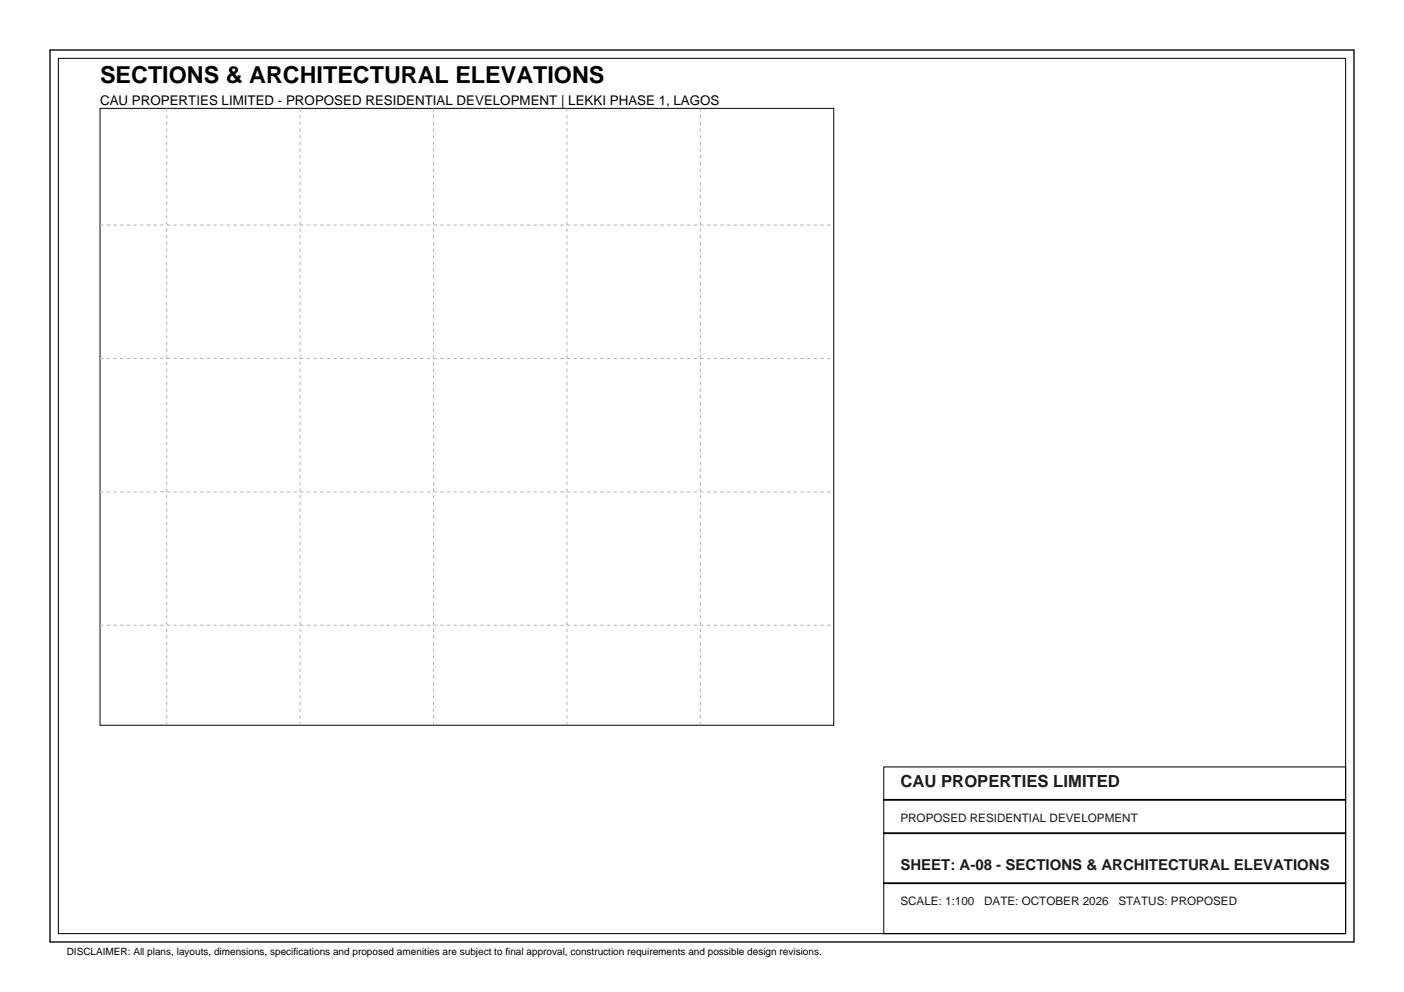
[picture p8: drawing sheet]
<svg xmlns="http://www.w3.org/2000/svg" width="297mm" height="210mm" viewBox="0 0 297 210" stroke-linecap="round" stroke-linejoin="round" font-family="sans-serif">
<defs><g id="words">
<text font-size="4.9" x="21.2" y="17.6">SECTIONS &amp; ARCHITECTURAL ELEVATIONS</text>
<text font-size="3.5" fill="#1a1a1a" x="190.5" y="166.5">CAU PROPERTIES LIMITED</text>
<text font-size="3.2" fill="#1a1a1a" x="190.5" y="184.2">SHEET: A-08 - SECTIONS &amp; ARCHITECTURAL ELEVATIONS</text>
<text font-size="2.8" x="21.2" y="22.2">CAU PROPERTIES LIMITED - PROPOSED RESIDENTIAL DEVELOPMENT | LEKKI PHASE 1, LAGOS</text>
<g font-size="2.5" fill="#1a1a1a">
<text x="190.5" y="173.9">PROPOSED RESIDENTIAL DEVELOPMENT</text>
<text x="190.5" y="191.6">SCALE: 1:100</text>
<text x="208.2" y="191.6">DATE: OCTOBER 2026</text>
<text x="236.6" y="191.6">STATUS: PROPOSED</text>
</g>
<text font-size="2.1" x="14.1" y="202.1">DISCLAIMER: All plans, layouts, dimensions, specifications and proposed amenities are subject to final approval, construction requirements and possible design revisions.</text>
</g></defs>
<path d="M10.6 10.6h275.9v188.7h-275.9z" fill="none" stroke="#000" stroke-width=".28"/>
<path d="M12.3 12.3h272.4v185.3h-272.4zM21.2 22.9h155.2v130.6h-155.2zM187 162.3h97.7v35.3h-97.7zM187 176.2h97.7v.2h-97.7zM187 169.2h97.7v.1h-97.7zM187 186.8h97.7v.2h-97.7z" fill="none" stroke="#000" stroke-width=".21"/>
<path d="M21.2 47.6h155.2M21.2 75.8h155.2M21.2 104.1h155.2M21.2 132.3h155.2M35.3 153.5v-130.6M63.5 153.5v-130.6M91.7 153.5v-130.6M119.9 153.5v-130.6M148.2 153.5v-130.6" fill="none" stroke="#b3b3b3" stroke-width=".21" stroke-dasharray=".7 .7" stroke-linecap="butt"/>
<use href="#words"/>
</svg>
